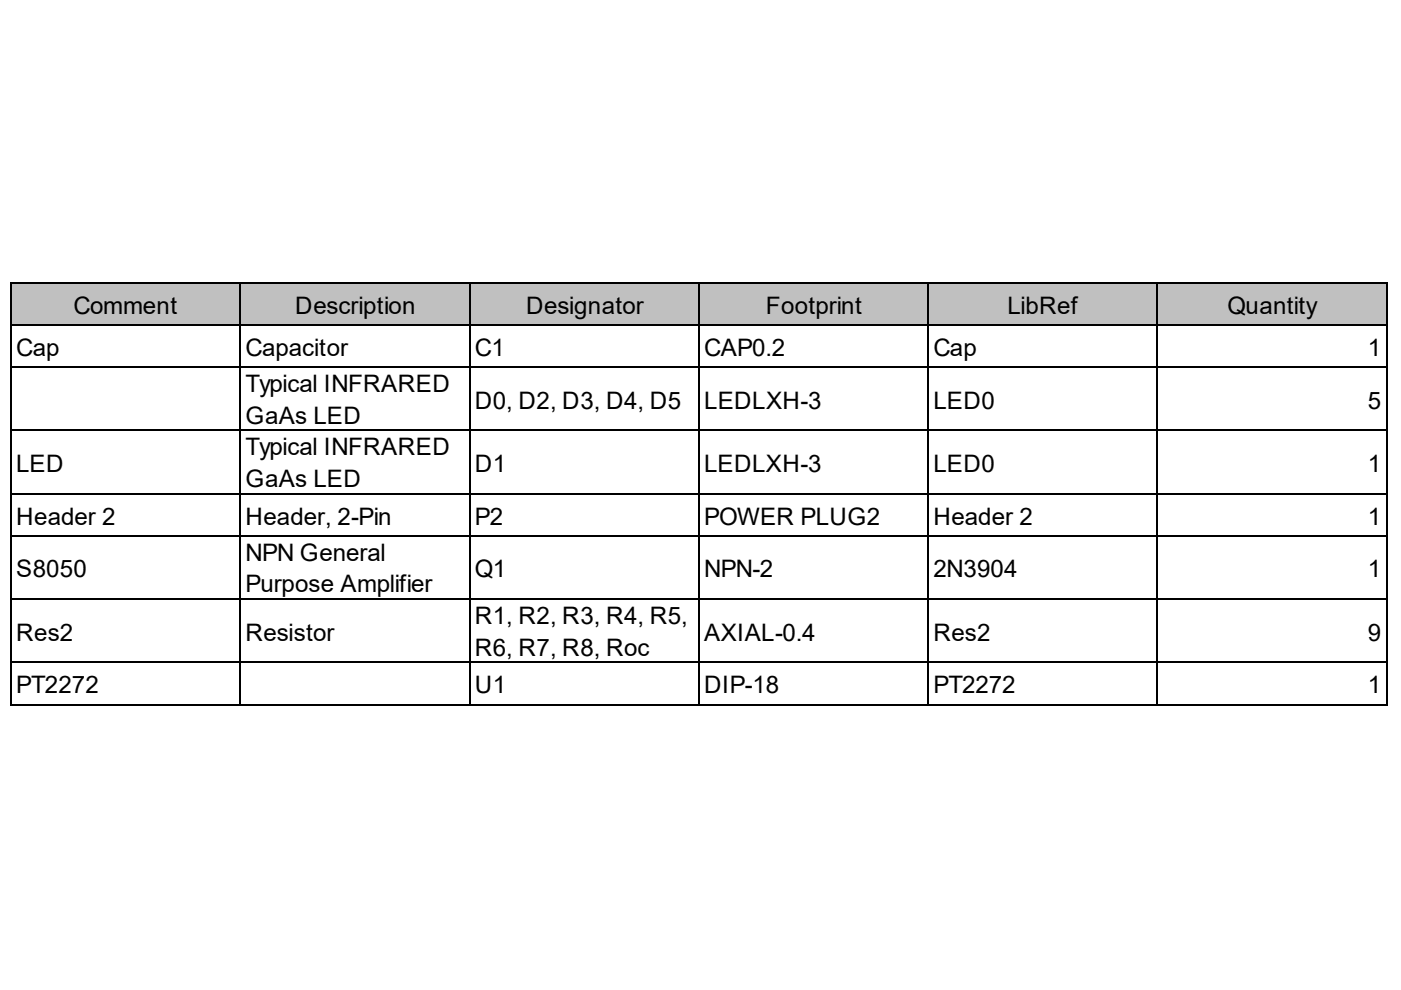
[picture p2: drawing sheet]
<svg xmlns="http://www.w3.org/2000/svg" width="297mm" height="210mm" viewBox="0 0 297 210" stroke-linecap="round" stroke-linejoin="round" font-family="sans-serif">
<defs><g id="words">
<g font-size="5.1">
<text x="15.6" y="66.5">Comment</text>
<text x="62.6" y="66.5">Description</text>
<text x="111.5" y="66.5">Designator</text>
<text x="162.4" y="66.5">Footprint</text>
<text x="213.6" y="66.5">LibRef</text>
<text x="260.3" y="66.5">Quantity</text>
<text x="3.4" y="75.5">Cap</text>
<text x="52" y="75.5">Capacitor</text>
<text x="100.7" y="75.5">C1</text>
<text x="149.3" y="75.5">CAP0.2</text>
<text x="197.9" y="75.5">Cap</text>
<text x="290" y="75.5">1</text>
<text x="52" y="83.1">Typical INFRARED</text>
<text x="52" y="89.8">GaAs LED</text>
<text x="100.7" y="86.6">D0, D2, D3, D4, D5</text>
<text x="149.3" y="86.6">LEDLXH-3</text>
<text x="197.9" y="86.6">LED0</text>
<text x="290" y="86.6">5</text>
<text x="3.4" y="100.1">LED</text>
<text x="52" y="96.5">Typical INFRARED</text>
<text x="100.7" y="100.1">D1</text>
<text x="149.3" y="100.1">LEDLXH-3</text>
<text x="197.9" y="100.1">LED0</text>
<text x="290" y="100.1">1</text>
<text x="52" y="103.2">GaAs LED</text>
<text x="3.4" y="111.2">Header 2</text>
<text x="52" y="111.2">Header, 2-Pin</text>
<text x="100.7" y="111.2">P2</text>
<text x="149.3" y="111.2">POWER PLUG2</text>
<text x="197.9" y="111.2">Header 2</text>
<text x="290" y="111.2">1</text>
<text x="52" y="118.9">NPN General</text>
<text x="3.4" y="122.4">S8050</text>
<text x="52" y="125.6">Purpose Amplifier</text>
<text x="100.7" y="122.4">Q1</text>
<text x="149.3" y="122.4">NPN-2</text>
<text x="197.9" y="122.4">2N3904</text>
<text x="290" y="122.4">1</text>
<text x="3.4" y="135.8">Res2</text>
<text x="52" y="135.8">Resistor</text>
<text x="100.7" y="132.3">R1, R2, R3, R4, R5,</text>
<text x="149.3" y="135.8">AXIAL-0.4</text>
<text x="197.9" y="135.8">Res2</text>
<text x="290" y="135.8">9</text>
<text x="100.7" y="139">R6, R7, R8, Roc</text>
<text x="3.4" y="147">PT2272</text>
<text x="100.7" y="147">U1</text>
<text x="149.3" y="147">DIP-18</text>
<text x="197.9" y="147">PT2272</text>
<text x="290" y="147">1</text>
</g>
</g></defs>
<g fill="#c0c0c0">
<path d="M2.4 60.1h48.7v9h-48.7z" fill-rule="evenodd"/>
<path d="M50.8 60.1h48.9v9h-48.9z" fill-rule="evenodd"/>
<path d="M99.4 60.1h48.9v9h-48.9z" fill-rule="evenodd"/>
<path d="M148 60.1h48.9v9h-48.9z" fill-rule="evenodd"/>
<path d="M196.6 60.1h49v9h-49z" fill-rule="evenodd"/>
<path d="M245.2 60.1h49v9h-49z" fill-rule="evenodd"/>
</g>
<g fill="none" stroke="#000" stroke-width=".32">
<path d="M2.2 60h292M2.3 59.8v89.7M50.9 59.8v89.7M99.5 59.8v89.7M148.2 59.8v89.7M196.8 59.8v89.7M245.4 59.8v89.7M294 59.8v89.7M2.2 68.9h292M2.2 77.9h292M2.2 91.3h292M2.2 104.7h292"/>
<path d="M2.2 113.6h292M2.2 127h292M2.2 140.4h292M2.2 149.4h292"/>
</g>
<use href="#words"/>
</svg>
